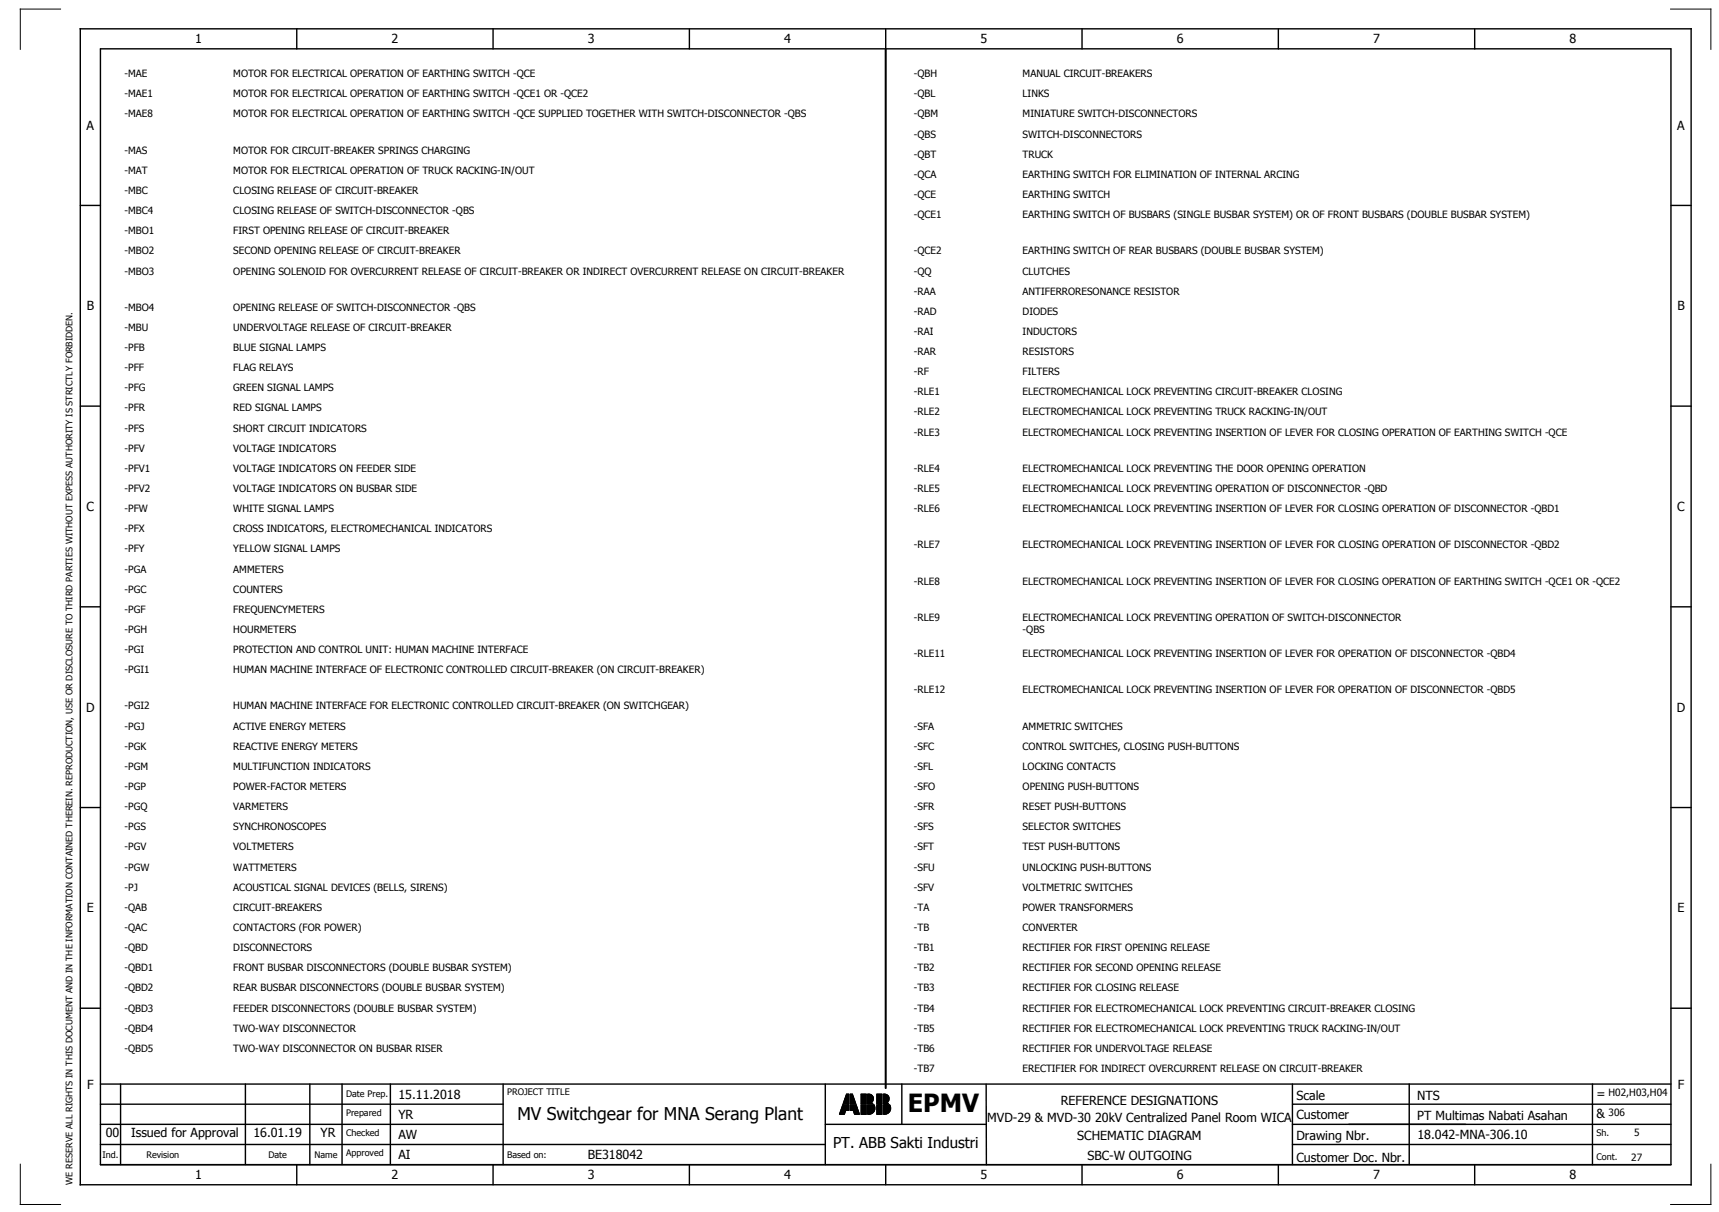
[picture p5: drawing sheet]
<svg xmlns="http://www.w3.org/2000/svg" width="427mm" height="301mm" viewBox="0 0 427 301" stroke-linecap="round" stroke-linejoin="round" font-family="sans-serif">
<defs><g id="words">
<text font-size="6.2" x="225.4" y="276.2">EPMV</text>
<text font-size="4.3" x="128.5" y="278.2">MV Switchgear for MNA Serang Plant</text>
<text font-size="3.7" x="206.9" y="285.1">PT. ABB Sakti Industri</text>
<g font-size="3.1">
<text x="48.5" y="10.8">1</text>
<text x="97.2" y="10.8">2</text>
<text x="146" y="10.8">3</text>
<text x="194.7" y="10.8">4</text>
<text x="243.5" y="10.8">5</text>
<text x="292.2" y="10.8">6</text>
<text x="341" y="10.8">7</text>
<text x="389.7" y="10.8">8</text>
<text x="21.5" y="32.2">A</text>
<text x="416.5" y="32.2">A</text>
<text x="21.5" y="77">B</text>
<text x="416.5" y="77">B</text>
<text x="21.5" y="126.9">C</text>
<text x="416.5" y="126.9">C</text>
<text x="21.4" y="176.7">D</text>
<text x="416.4" y="176.7">D</text>
<text x="21.6" y="226.5">E</text>
<text x="416.6" y="226.5">E</text>
<text x="21.6" y="270.4">F</text>
<text x="98.9" y="272.8">15.11.2018</text>
<text x="263.4" y="274.2">REFERENCE DESIGNATIONS</text>
<text x="321.9" y="273.2">Scale</text>
<text x="351.9" y="273.2">NTS</text>
<text x="396.4" y="272.5">=</text>
<text x="416.6" y="270.4">F</text>
<text x="98.9" y="277.8">YR</text>
<text x="245.2" y="278.6">MVD-29 &amp; MVD-30 20kV Centralized Panel Room WICA</text>
<text x="321.9" y="277.9">Customer</text>
<text x="351.9" y="278.1">PT Multimas Nabati Asahan</text>
<text x="396.4" y="277.5">&amp;</text>
<text x="26.2" y="282.3">00</text>
<text x="32.6" y="282.3">Issued for Approval</text>
<text x="62.9" y="282.3">16.01.19</text>
<text x="79.6" y="282.3">YR</text>
<text x="98.9" y="282.8">AW</text>
<text x="98.9" y="287.8">AI</text>
<text x="145.9" y="287.8">BE318042</text>
<text x="267.5" y="283.2">SCHEMATIC DIAGRAM</text>
<text x="321.9" y="283.2">Drawing Nbr.</text>
<text x="352" y="282.8">18.042-MNA-306.10</text>
<text x="48.5" y="292.8">1</text>
<text x="97.2" y="292.8">2</text>
<text x="146" y="292.8">3</text>
<text x="194.7" y="292.8">4</text>
<text x="243.5" y="292.8">5</text>
<text x="270" y="288.1">SBC-W OUTGOING</text>
<text x="292.2" y="292.8">6</text>
<text x="321.9" y="288.4">Customer Doc. Nbr.</text>
<text x="341" y="292.8">7</text>
<text x="389.7" y="292.8">8</text>
</g>
<g font-size="2.5">
<text x="30.9" y="19.2">-MAE</text>
<text x="57.9" y="19.2">MOTOR FOR ELECTRICAL OPERATION OF EARTHING SWITCH -QCE</text>
<text x="226.9" y="19.2">-QBH</text>
<text x="253.9" y="19.2">MANUAL CIRCUIT-BREAKERS</text>
<text x="30.9" y="29.2">-MAE8</text>
<text x="30.9" y="24.2">-MAE1</text>
<text x="57.9" y="29.2">MOTOR FOR ELECTRICAL OPERATION OF EARTHING SWITCH -QCE SUPPLIED TOGETHER WITH SWITCH-DISCONNECTOR -QBS</text>
<text x="57.9" y="24.2">MOTOR FOR ELECTRICAL OPERATION OF EARTHING SWITCH -QCE1 OR -QCE2</text>
<text x="226.9" y="29.2">-QBM</text>
<text x="226.9" y="24.2">-QBL</text>
<text x="253.9" y="29.2">MINIATURE SWITCH-DISCONNECTORS</text>
<text x="253.9" y="24.2">LINKS</text>
<text x="226.9" y="34.2">-QBS</text>
<text x="253.9" y="34.2">SWITCH-DISCONNECTORS</text>
<text x="30.9" y="38.2">-MAS</text>
<text x="57.9" y="38.2">MOTOR FOR CIRCUIT-BREAKER SPRINGS CHARGING</text>
<text x="226.9" y="39.2">-QBT</text>
<text x="253.9" y="39.2">TRUCK</text>
<text x="30.9" y="43.2">-MAT</text>
<text x="57.9" y="43.2">MOTOR FOR ELECTRICAL OPERATION OF TRUCK RACKING-IN/OUT</text>
<text x="226.9" y="44.2">-QCA</text>
<text x="253.9" y="44.2">EARTHING SWITCH FOR ELIMINATION OF INTERNAL ARCING</text>
<text x="30.9" y="48.2">-MBC</text>
<text x="30.9" y="53.2">-MBC4</text>
<text x="57.9" y="48.2">CLOSING RELEASE OF CIRCUIT-BREAKER</text>
<text x="57.9" y="53.2">CLOSING RELEASE OF SWITCH-DISCONNECTOR -QBS</text>
<text x="226.9" y="49.2">-QCE</text>
<text x="253.9" y="49.2">EARTHING SWITCH</text>
<text x="30.9" y="58.2">-MBO1</text>
<text x="57.9" y="58.2">FIRST OPENING RELEASE OF CIRCUIT-BREAKER</text>
<text x="226.9" y="54.2">-QCE1</text>
<text x="253.9" y="54.2">EARTHING SWITCH OF BUSBARS (SINGLE BUSBAR SYSTEM) OR OF FRONT BUSBARS (DOUBLE BUSBAR SYSTEM)</text>
<text x="30.9" y="63.2">-MBO2</text>
<text x="57.9" y="63.2">SECOND OPENING RELEASE OF CIRCUIT-BREAKER</text>
<text x="226.9" y="63.2">-QCE2</text>
<text x="253.9" y="63.2">EARTHING SWITCH OF REAR BUSBARS (DOUBLE BUSBAR SYSTEM)</text>
<text x="30.9" y="68.2">-MBO3</text>
<text x="57.9" y="68.2">OPENING SOLENOID FOR OVERCURRENT RELEASE OF CIRCUIT-BREAKER OR INDIRECT OVERCURRENT RELEASE ON CIRCUIT-BREAKER</text>
<text x="226.9" y="68.2">-QQ</text>
<text x="253.9" y="68.2">CLUTCHES</text>
<text x="30.9" y="77.2">-MBO4</text>
<text x="57.9" y="77.2">OPENING RELEASE OF SWITCH-DISCONNECTOR -QBS</text>
<text x="226.9" y="73.2">-RAA</text>
<text x="253.9" y="73.2">ANTIFERRORESONANCE RESISTOR</text>
<text x="30.9" y="82.2">-MBU</text>
<text x="57.9" y="82.2">UNDERVOLTAGE RELEASE OF CIRCUIT-BREAKER</text>
<text x="226.9" y="83.2">-RAI</text>
<text x="226.9" y="78.2">-RAD</text>
<text x="253.9" y="83.2">INDUCTORS</text>
<text x="253.9" y="78.2">DIODES</text>
<text x="30.9" y="87.2">-PFB</text>
<text x="57.9" y="87.2">BLUE SIGNAL LAMPS</text>
<text x="226.9" y="88.2">-RAR</text>
<text x="253.9" y="88.2">RESISTORS</text>
<text x="30.9" y="92.2">-PFF</text>
<text x="57.9" y="92.2">FLAG RELAYS</text>
<text x="226.9" y="93.2">-RF</text>
<text x="253.9" y="93.2">FILTERS</text>
<text x="30.9" y="97.2">-PFG</text>
<text x="57.9" y="97.2">GREEN SIGNAL LAMPS</text>
<text x="226.9" y="98.2">-RLE1</text>
<text x="253.9" y="98.2">ELECTROMECHANICAL LOCK PREVENTING CIRCUIT-BREAKER CLOSING</text>
<text x="30.9" y="107.2">-PFS</text>
<text x="30.9" y="102.2">-PFR</text>
<text x="57.9" y="107.2">SHORT CIRCUIT INDICATORS</text>
<text x="57.9" y="102.2">RED SIGNAL LAMPS</text>
<text x="226.9" y="103.2">-RLE2</text>
<text x="253.9" y="103.2">ELECTROMECHANICAL LOCK PREVENTING TRUCK RACKING-IN/OUT</text>
<text x="30.9" y="112.2">-PFV</text>
<text x="57.9" y="112.2">VOLTAGE INDICATORS</text>
<text x="226.9" y="108.2">-RLE3</text>
<text x="253.9" y="108.2">ELECTROMECHANICAL LOCK PREVENTING INSERTION OF LEVER FOR CLOSING OPERATION OF EARTHING SWITCH -QCE</text>
<text x="30.9" y="117.2">-PFV1</text>
<text x="57.9" y="117.2">VOLTAGE INDICATORS ON FEEDER SIDE</text>
<text x="226.9" y="117.2">-RLE4</text>
<text x="253.9" y="117.2">ELECTROMECHANICAL LOCK PREVENTING THE DOOR OPENING OPERATION</text>
<text x="30.9" y="122.2">-PFV2</text>
<text x="57.9" y="122.2">VOLTAGE INDICATORS ON BUSBAR SIDE</text>
<text x="226.9" y="122.2">-RLE5</text>
<text x="253.9" y="122.2">ELECTROMECHANICAL LOCK PREVENTING OPERATION OF DISCONNECTOR -QBD</text>
<text x="30.9" y="127.2">-PFW</text>
<text x="57.9" y="127.2">WHITE SIGNAL LAMPS</text>
<text x="226.9" y="127.2">-RLE6</text>
<text x="253.9" y="127.2">ELECTROMECHANICAL LOCK PREVENTING INSERTION OF LEVER FOR CLOSING OPERATION OF DISCONNECTOR -QBD1</text>
<text x="30.9" y="137.2">-PFY</text>
<text x="30.9" y="132.2">-PFX</text>
<text x="57.9" y="137.2">YELLOW SIGNAL LAMPS</text>
<text x="57.9" y="132.2">CROSS INDICATORS, ELECTROMECHANICAL INDICATORS</text>
<text x="226.9" y="136.2">-RLE7</text>
<text x="253.9" y="136.2">ELECTROMECHANICAL LOCK PREVENTING INSERTION OF LEVER FOR CLOSING OPERATION OF DISCONNECTOR -QBD2</text>
<text x="30.9" y="142.2">-PGA</text>
<text x="57.9" y="142.2">AMMETERS</text>
<text x="30.9" y="147.2">-PGC</text>
<text x="57.9" y="147.2">COUNTERS</text>
<text x="226.9" y="145.2">-RLE8</text>
<text x="253.9" y="145.2">ELECTROMECHANICAL LOCK PREVENTING INSERTION OF LEVER FOR CLOSING OPERATION OF EARTHING SWITCH -QCE1 OR -QCE2</text>
<text x="30.9" y="152.2">-PGF</text>
<text x="57.9" y="152.2">FREQUENCYMETERS</text>
<text x="226.9" y="154.2">-RLE9</text>
<text x="253.9" y="154.2">ELECTROMECHANICAL LOCK PREVENTING OPERATION OF SWITCH-DISCONNECTOR</text>
<text x="30.9" y="157.2">-PGH</text>
<text x="57.9" y="157.2">HOURMETERS</text>
<text x="253.9" y="157.2">-QBS</text>
<text x="30.9" y="167.2">-PGI1</text>
<text x="30.9" y="162.2">-PGI</text>
<text x="57.9" y="167.2">HUMAN MACHINE INTERFACE OF ELECTRONIC CONTROLLED CIRCUIT-BREAKER (ON CIRCUIT-BREAKER)</text>
<text x="57.9" y="162.2">PROTECTION AND CONTROL UNIT: HUMAN MACHINE INTERFACE</text>
<text x="226.9" y="163.2">-RLE11</text>
<text x="253.9" y="163.2">ELECTROMECHANICAL LOCK PREVENTING INSERTION OF LEVER FOR OPERATION OF DISCONNECTOR -QBD4</text>
<text x="226.9" y="172.2">-RLE12</text>
<text x="253.9" y="172.2">ELECTROMECHANICAL LOCK PREVENTING INSERTION OF LEVER FOR OPERATION OF DISCONNECTOR -QBD5</text>
<text x="30.9" y="176.2">-PGI2</text>
<text x="57.9" y="176.2">HUMAN MACHINE INTERFACE FOR ELECTRONIC CONTROLLED CIRCUIT-BREAKER (ON SWITCHGEAR)</text>
<text x="30.9" y="181.2">-PGJ</text>
<text x="57.9" y="181.2">ACTIVE ENERGY METERS</text>
<text x="226.9" y="181.2">-SFA</text>
<text x="253.9" y="181.2">AMMETRIC SWITCHES</text>
<text x="30.9" y="191.2">-PGM</text>
<text x="30.9" y="186.2">-PGK</text>
<text x="57.9" y="191.2">MULTIFUNCTION INDICATORS</text>
<text x="57.9" y="186.2">REACTIVE ENERGY METERS</text>
<text x="226.9" y="186.2">-SFC</text>
<text x="226.9" y="191.2">-SFL</text>
<text x="253.9" y="186.2">CONTROL SWITCHES, CLOSING PUSH-BUTTONS</text>
<text x="253.9" y="191.2">LOCKING CONTACTS</text>
<text x="30.9" y="196.2">-PGP</text>
<text x="57.9" y="196.2">POWER-FACTOR METERS</text>
<text x="226.9" y="196.2">-SFO</text>
<text x="253.9" y="196.2">OPENING PUSH-BUTTONS</text>
<text x="30.9" y="201.2">-PGQ</text>
<text x="57.9" y="201.2">VARMETERS</text>
<text x="226.9" y="201.2">-SFR</text>
<text x="253.9" y="201.2">RESET PUSH-BUTTONS</text>
<text x="30.9" y="206.2">-PGS</text>
<text x="57.9" y="206.2">SYNCHRONOSCOPES</text>
<text x="226.9" y="206.2">-SFS</text>
<text x="253.9" y="206.2">SELECTOR SWITCHES</text>
<text x="30.9" y="211.2">-PGV</text>
<text x="57.9" y="211.2">VOLTMETERS</text>
<text x="226.9" y="211.2">-SFT</text>
<text x="253.9" y="211.2">TEST PUSH-BUTTONS</text>
<text x="30.9" y="221.2">-PJ</text>
<text x="30.9" y="216.2">-PGW</text>
<text x="57.9" y="221.2">ACOUSTICAL SIGNAL DEVICES (BELLS, SIRENS)</text>
<text x="57.9" y="216.2">WATTMETERS</text>
<text x="226.9" y="216.2">-SFU</text>
<text x="226.9" y="221.2">-SFV</text>
<text x="253.9" y="216.2">UNLOCKING PUSH-BUTTONS</text>
<text x="253.9" y="221.2">VOLTMETRIC SWITCHES</text>
<text x="30.9" y="226.2">-QAB</text>
<text x="57.9" y="226.2">CIRCUIT-BREAKERS</text>
<text x="226.9" y="226.2">-TA</text>
<text x="253.9" y="226.2">POWER TRANSFORMERS</text>
<text x="30.9" y="231.2">-QAC</text>
<text x="57.9" y="231.2">CONTACTORS (FOR POWER)</text>
<text x="226.9" y="231.2">-TB</text>
<text x="253.9" y="231.2">CONVERTER</text>
<text x="30.9" y="236.2">-QBD</text>
<text x="57.9" y="236.2">DISCONNECTORS</text>
<text x="226.9" y="236.2">-TB1</text>
<text x="253.9" y="236.2">RECTIFIER FOR FIRST OPENING RELEASE</text>
<text x="30.9" y="241.2">-QBD1</text>
<text x="57.9" y="241.2">FRONT BUSBAR DISCONNECTORS (DOUBLE BUSBAR SYSTEM)</text>
<text x="226.9" y="241.2">-TB2</text>
<text x="253.9" y="241.2">RECTIFIER FOR SECOND OPENING RELEASE</text>
<text x="30.9" y="251.2">-QBD3</text>
<text x="30.9" y="246.2">-QBD2</text>
<text x="57.9" y="251.2">FEEDER DISCONNECTORS (DOUBLE BUSBAR SYSTEM)</text>
<text x="57.9" y="246.2">REAR BUSBAR DISCONNECTORS (DOUBLE BUSBAR SYSTEM)</text>
<text x="226.9" y="251.2">-TB4</text>
<text x="226.9" y="246.2">-TB3</text>
<text x="253.9" y="251.2">RECTIFIER FOR ELECTROMECHANICAL LOCK PREVENTING CIRCUIT-BREAKER CLOSING</text>
<text x="253.9" y="246.2">RECTIFIER FOR CLOSING RELEASE</text>
<text x="30.9" y="256.2">-QBD4</text>
<text x="57.9" y="256.2">TWO-WAY DISCONNECTOR</text>
<text x="226.9" y="256.2">-TB5</text>
<text x="253.9" y="256.2">RECTIFIER FOR ELECTROMECHANICAL LOCK PREVENTING TRUCK RACKING-IN/OUT</text>
<text x="30.9" y="261.2">-QBD5</text>
<text x="57.9" y="261.2">TWO-WAY DISCONNECTOR ON BUSBAR RISER</text>
<text x="226.9" y="261.2">-TB6</text>
<text x="253.9" y="261.2">RECTIFIER FOR UNDERVOLTAGE RELEASE</text>
<text x="226.9" y="266.2">-TB7</text>
<text x="253.9" y="266.2">ERECTIFIER FOR INDIRECT OVERCURRENT RELEASE ON CIRCUIT-BREAKER</text>
<text x="399.4" y="272.2">H02,H03,H04</text>
<text x="399.4" y="277.2">306</text>
<text x="405.8" y="282.2">5</text>
<text x="405.1" y="288.1">27</text>
</g>
<g font-size="2.2">
<text x="85.9" y="272.5">Date Prep.</text>
<text x="125.9" y="271.9">PROJECT TITLE</text>
<text x="85.9" y="277">Prepared</text>
<text x="85.9" y="282">Checked</text>
<text x="396.4" y="281.9">Sh.</text>
<text x="25.4" y="287.5">Ind.</text>
<text x="36.4" y="287.5">Revision</text>
<text x="66.6" y="287.5">Date</text>
<text x="78.1" y="287.5">Name</text>
<text x="85.9" y="287">Approved</text>
<text x="125.9" y="287.5">Based on:</text>
<text x="396.4" y="287.9">Cont.</text>
<text x="18" y="294.2" transform="rotate(-90 18 294.2)">WE RESERVE ALL RIGHTS IN THIS DOCUMENT AND IN THE INFORMATION CONTAINED THEREIN. REPRODUCTION, USE OR DISCLOSURE TO THIRD PARTIES WITHOUT EXPESS AUTHORITY IS STRICTLY FORBIDDEN.</text>
</g>
</g></defs>
<g fill="none" stroke="#000" stroke-width=".35">
<path d="M19.9 7.2h400v287h-400zM24.9 12.1h390v277.1h-390zM73.7 7.2v5M122.4 7.2v5M171.2 7.2v5M219.9 7.2v5M268.7 7.2v5M317.4 7.2v5M366.2 7.2v5M19.9 51h5M414.9 51h5M19.9 100.8h5"/>
<path d="M414.9 100.8h5M19.9 150.7h5M414.9 150.7h5M19.9 200.5h5M414.9 200.5h5M19.9 250.3h5M414.9 250.3h5M24.9 279.2h100M24.9 269.2h390M24.9 274.2h100M29.9 269.2v20M60.9 269.2v20"/>
<path d="M76.9 269.2v20M84.9 269.2v20M96.9 269.2v20M124.9 269.2v20M204.9 279.2h40M204.9 269.2v20M223.9 269.2v10M244.9 269.2v20M320.9 279.2h94M320.9 269.2v20M320.9 274.2h94M349.9 269.2v20"/>
<path d="M395.4 269.2v20M24.9 284.2h180M73.7 289.2v5M122.4 289.2v5M171.2 289.2v5M219.9 289.2v5M268.7 289.2v5M317.4 289.2v5M320.9 284.2h94M366.2 289.2v5"/>
</g>
<g fill="none" stroke="#000" stroke-width=".25">
<path d="M15 2.3h-10v10M414.8 2.3h10v10M208.5 276.5v.2M208.6 276.3v.4M208.6 276.1v.6M208.7 275.9v.8M208.8 275.6v1.1M208.9 275.4v1.3M209 275.2v1.5M209 275v1.7M209.1 274.7v2M209.2 274.5v2.2"/>
<path d="M209.3 274.3h1.5v1.4h-.8l-.3 1h-1.3M209.3 274.3l-.9 2.4M209.3 274.3v2.4M209.4 273.8v.2M209.4 274.3v2.4M209.5 273.6v.4M209.5 274.3v2.4M209.6 273.4v.6M209.6 274.3v2.4M209.7 273.2v.8M209.7 274.3v2.4M209.7 273v1"/>
<path d="M209.7 274.3v2.2M209.8 272.7v1.3M209.8 274.3v2M209.9 272.5v1.5M209.9 274.3v1.8M210 272.3v1.7M210 274.3v1.6M210 272.1v1.9M210 274.3v1.4M210.1 271.8v2.2M210.1 274.3v1.4M210.2 271.7h.6v2.3h-1.4"/>
<path d="M210.2 271.7l-.8 2.3M210.2 271.7v2.3M210.2 274.3v1.4M210.3 271.7v2.3M210.3 274.3v1.4M210.4 271.7v2.3M210.4 274.3v1.4M210.5 271.7v2.3M210.5 274.3v1.4M210.6 271.7v2.3M210.6 274.3v1.4M210.7 271.7v2.3"/>
<path d="M210.7 274.3v1.4M211.1 271.7v2.3M211.1 274.3v1.4M211.2 271.7v2.3M211.2 274.3v1.4M211.3 271.7v2.3M211.3 274.3v1.4M211.4 271.7v2.3M211.4 274.3v1.4M211.5 271.7v2.3M211.5 274.3v1.4M211.6 271.7v2.3"/>
<path d="M211.6 274.3v1.4M211.7 271.7v2.3M211.7 274.3v1.4M211.7 271.7h-.6v2.3h1.4M211.7 271.7l.8 2.3M211.8 271.9v2.1M211.8 274.3v1.4M211.8 272.1v1.9M211.9 272.3v1.7M211.9 274.3v1.6M212 272.5v1.5M212 274.3v1.8"/>
<path d="M212.1 272.8v1.2M212.1 274.3v2M212.2 273v1M212.2 274.3v2.3M212.2 273.2v.8M212.2 274.3v2.4M212.3 273.4v.6M212.3 274.3v2.4M212.4 273.7v.3M212.4 274.3v2.4M212.5 273.9v.1M212.5 274.3v2.4"/>
<path d="M212.6 274.3h-1.5v1.4h.7l.4 1h1.2M212.6 274.3l.8 2.4M212.6 274.3v2.4M212.7 274.6v2.1M212.8 274.8v1.9M212.9 275v1.7M212.9 275.2v1.5M213 275.5v1.2M213.1 275.7v1M213.2 275.9v.8M213.3 276.1v.6M213.3 276.3v.4"/>
<path d="M213.4 276.6v.1M213.8 271.7h1.3v2.3h-1.3zM213.8 274.3h1.3v2.4h-1.3zM213.9 271.7v2.3M213.9 274.3v2.4M214 271.7v2.3M214 274.3v2.4M214.1 271.7v2.3M214.1 274.3v2.4M214.2 271.7v2.3M214.2 274.3v2.4M214.3 271.7v2.3"/>
<path d="M214.3 274.3v2.4M214.4 271.7v2.3M214.4 274.3v2.4M214.5 271.7v2.3M214.5 274.3v2.4M214.6 271.7v2.3M214.6 274.3v2.4M214.7 271.7v2.3M214.7 274.3v2.4M214.8 271.7v2.3M214.8 274.3v2.4M214.9 271.7v2.3"/>
<path d="M214.9 274.3v2.4M215 271.7v2.3M215 274.3v2.4M215.4 271.7a1.16 1.16 0 0 1 1.4 .6 1.16 1.16 0 0 1-.5 1.5l.5 .2h-1.4zM215.4 274.3h1.6a1.53 1.53 0 0 1 0 1.7 1.53 1.53 0 0 1-1.6 .7zM215.5 271.7v2.3M215.5 274.3v2.4M215.6 271.7v2.3M215.6 274.3v2.4M215.7 271.7v2.3M215.7 274.3v2.4M215.8 271.7v2.3"/>
<path d="M215.8 274.3v2.4M215.9 271.7v2.3M215.9 274.3v2.4M216 271.7v2.3M216 274.3v2.3M216.1 271.7v2.3M216.1 274.3v2.3M216.2 271.7v2.3M216.2 274.3v2.3M216.3 271.8v2.2M216.3 274.3v2.3M216.4 271.8v2.2"/>
<path d="M216.4 274.3v2.2M216.5 271.9v1.8M216.5 273.8v.2M216.5 274.3v2.2M216.5 271.9v1.7M216.5 273.9v.1M216.6 272v1.5M216.6 273.9v.1M216.6 274.3v2.1M216.7 272.1v1.4M216.7 274h.1M216.7 274.3v2.1"/>
<path d="M216.8 272.2v1.1M216.8 274.3v2M216.8 272.4v.8M216.8 274.3v1.9M216.9 274.3v1.8M217 274.3v1.7M217.1 274.4v1.5M217.2 274.5v1.3M217.2 274.8v.8M217.7 271.7h1.3v2.3h-1.3zM217.7 274.3h1.3v2.4h-1.3zM217.8 271.7v2.3"/>
<path d="M217.8 274.3v2.4M217.9 271.7v2.3M217.9 274.3v2.4M218 271.7v2.3M218 274.3v2.4M218.1 271.7v2.3M218.1 274.3v2.4M218.2 271.7v2.3M218.2 274.3v2.4M218.3 271.7v2.3M218.3 274.3v2.4M218.4 271.7v2.3"/>
<path d="M218.4 274.3v2.4M218.5 271.7v2.3M218.5 274.3v2.4M218.6 271.7v2.3M218.6 274.3v2.4M218.7 271.7v2.3M218.7 274.3v2.4M218.8 271.7v2.3M218.8 274.3v2.4M218.9 271.7v2.3M218.9 274.3v2.4M219 271.7v2.3"/>
<path d="M219 274.3v2.4M219.3 274.3h1.6a1.53 1.53 0 0 1 0 1.7 1.53 1.53 0 0 1-1.6 .7zM219.3 271.7a1.16 1.16 0 0 1 1.4 .6 1.16 1.16 0 0 1-.5 1.5l.5 .2h-1.4zM219.4 271.7v2.3M219.4 274.3v2.4M219.5 271.7v2.3M219.5 274.3v2.4M219.6 271.7v2.3M219.6 274.3v2.4M219.7 271.7v2.3M219.7 274.3v2.4M219.8 271.7v2.3"/>
<path d="M219.8 274.3v2.4M219.9 271.7v2.3M219.9 274.3v2.3M220 271.7v2.3M220 274.3v2.3M220.1 271.7v2.3M220.1 274.3v2.3M220.2 271.8v2.2M220.2 274.3v2.3M220.3 271.8v2.2M220.3 274.3v2.2M220.4 271.9v1.8"/>
<path d="M220.4 273.8v.2M220.4 274.3v2.2M220.4 271.9v1.7M220.4 273.9v.1M220.5 272v1.5M220.5 273.9v.1M220.5 274.3v2.1M220.6 272.1v1.3M220.6 274h.1M220.6 274.3v2.1M220.7 272.2v1.1M220.7 274.3v2"/>
<path d="M220.8 272.4v.8M220.8 274.3v1.9M220.8 274.3v1.8M220.9 274.3v1.7M221 274.4v1.5M221.1 274.6v1.2M221.1 274.8v.7M5 289.1v10h10M424.8 289.1v10h-10"/>
</g>
<path d="M219.9 12.2v258" fill="none" stroke="#000" stroke-width=".5"/>
<use href="#words"/>
</svg>
